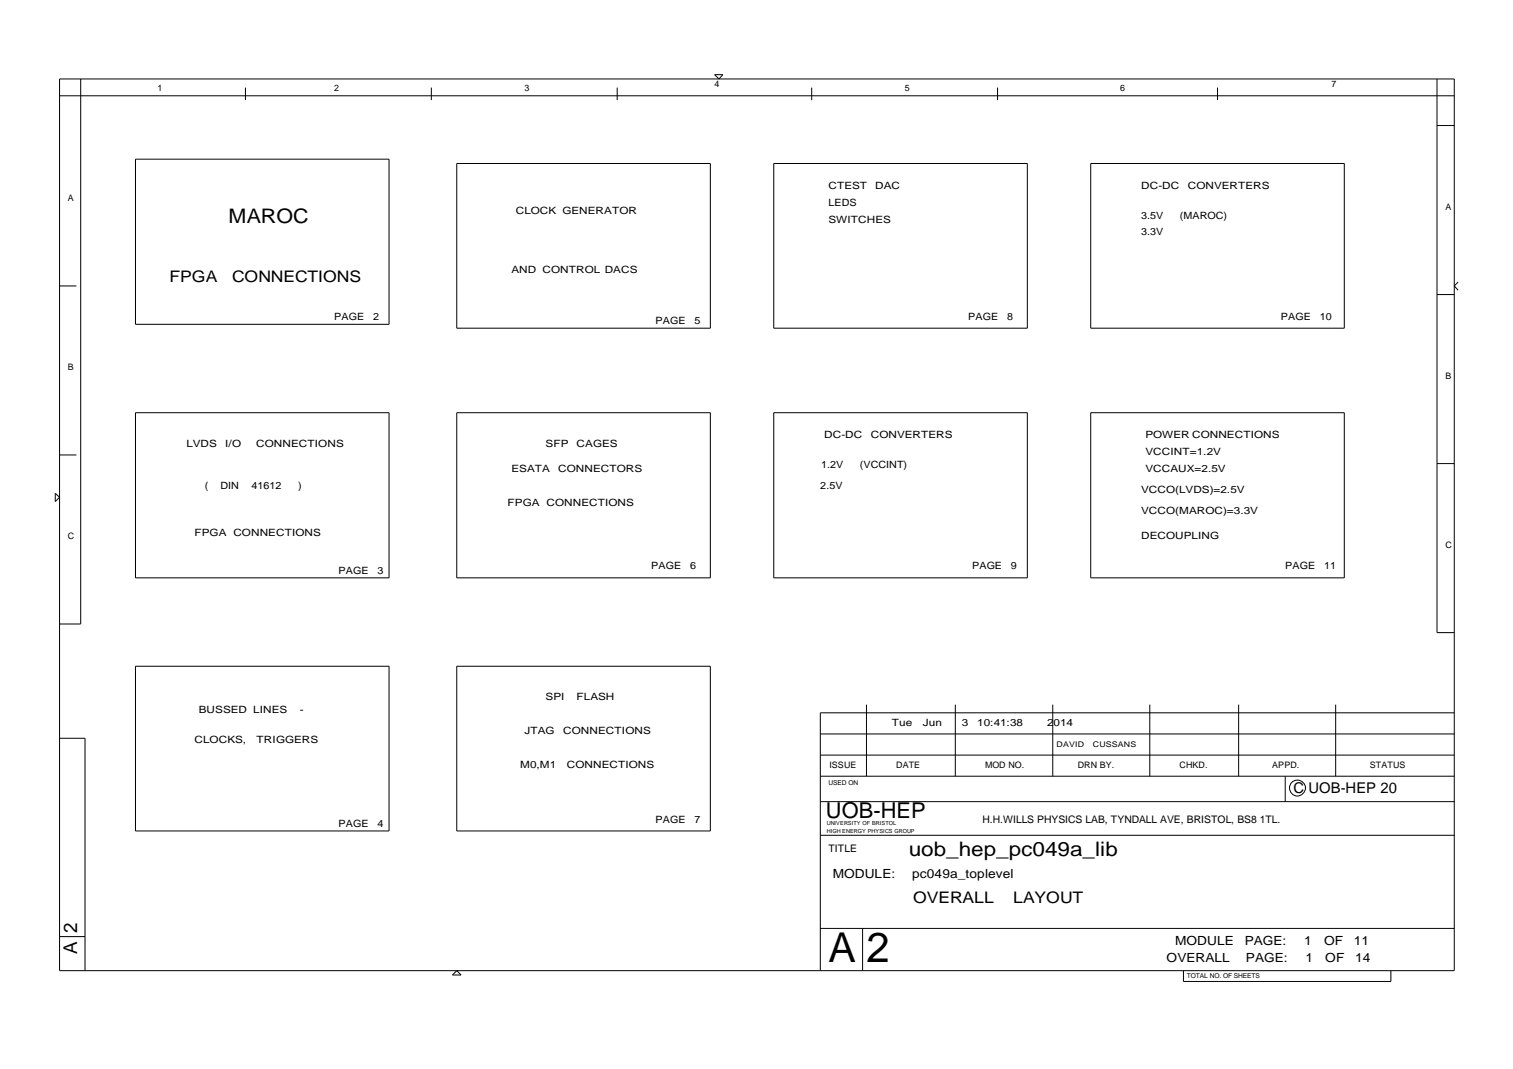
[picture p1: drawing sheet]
<svg xmlns="http://www.w3.org/2000/svg" width="297mm" height="210mm" viewBox="0 0 297 210" stroke-linecap="round" stroke-linejoin="round" font-family="sans-serif">
<defs><g id="words">
<text font-size="8.2" x="170.1" y="189">2</text>
<text font-size="8.1" x="162.7" y="188.9">A</text>
<text font-size="4.3" x="162.1" y="160.7">UOB-HEP</text>
<g font-size="3.9">
<text x="44.9" y="43.7">MAROC</text>
<text x="178.4" y="168.2">uob_hep_pc049a_lib</text>
</g>
<g font-size="3.7">
<text x="15.2" y="183.1" transform="rotate(-90 15.2 183.1)">2</text>
<text x="15.2" y="187.3" transform="rotate(-90 15.2 187.3)">A</text>
</g>
<g font-size="3.1">
<text x="33.3" y="55.4">FPGA</text>
<text x="45.6" y="55.4">CONNECTIONS</text>
<text x="179.3" y="177.3">OVERALL</text>
<text x="198.9" y="177.3">LAYOUT</text>
</g>
<text font-size="2.9" x="253.9" y="155.6">C UOB-HEP 20</text>
<g font-size="2.5">
<text x="163.5" y="172.3">MODULE:</text>
<text x="179.1" y="172.3">pc049a_toplevel</text>
<text x="230.7" y="185.6">MODULE</text>
<text x="244.4" y="185.6">PAGE:</text>
<text x="256" y="185.6">1</text>
<text x="259.9" y="185.6">OF</text>
<text x="265.8" y="185.6">11</text>
<text x="229" y="188.9">OVERALL</text>
<text x="244.6" y="188.9">PAGE:</text>
<text x="256.3" y="188.9">1</text>
<text x="260.2" y="188.9">OF</text>
<text x="266" y="188.9">14</text>
</g>
<g font-size="2">
<text x="162.7" y="40.4">LEDS</text>
<text x="162.7" y="37.1">CTEST</text>
<text x="171.8" y="37.1">DAC</text>
<text x="224" y="37.1">DC-DC</text>
<text x="233.2" y="37.1">CONVERTERS</text>
<text x="101.3" y="42.1">CLOCK GENERATOR</text>
<text x="162.7" y="43.7">SWITCHES</text>
<text x="224" y="42.9">3.5V</text>
<text x="224" y="46.2">3.3V</text>
<text x="231.7" y="42.9">(MAROC)</text>
<text x="100.4" y="53.7">AND CONTROL DACS</text>
<text x="65.6" y="62.8">PAGE</text>
<text x="73.2" y="62.8">2</text>
<text x="128.7" y="63.7">PAGE</text>
<text x="136.3" y="63.7">5</text>
<text x="190.1" y="62.8">PAGE</text>
<text x="197.7" y="62.8">8</text>
<text x="251.5" y="62.8">PAGE</text>
<text x="259.1" y="62.8">10</text>
<text x="36.6" y="87.7">LVDS</text>
<text x="44.2" y="87.7">I/O</text>
<text x="50.3" y="87.7">CONNECTIONS</text>
<text x="107.1" y="87.7">SFP</text>
<text x="113.2" y="87.7">CAGES</text>
<text x="161.8" y="86">DC-DC</text>
<text x="171" y="86">CONVERTERS</text>
<text x="224.9" y="86">POWER CONNECTIONS</text>
<text x="224.9" y="89.3">VCCINT=1.2V</text>
<text x="100.4" y="92.7">ESATA</text>
<text x="109.6" y="92.7">CONNECTORS</text>
<text x="161.2" y="91.9">1.2V</text>
<text x="168.8" y="91.9">(VCCINT)</text>
<text x="224.9" y="92.7">VCCAUX=2.5V</text>
<text x="40.2" y="96">(</text>
<text x="43.3" y="96">DIN</text>
<text x="49.4" y="96">41612</text>
<text x="58.5" y="96">)</text>
<text x="99.7" y="99.3">FPGA CONNECTIONS</text>
<text x="161" y="96">2.5V</text>
<text x="224" y="96.9">VCCO(LVDS)=2.5V</text>
<text x="224" y="101">VCCO(MAROC)=3.3V</text>
<text x="38.2" y="105.2">FPGA CONNECTIONS</text>
<text x="224" y="105.9">DECOUPLING</text>
<text x="66.5" y="112.6">PAGE</text>
<text x="74.1" y="112.6">3</text>
<text x="127.9" y="111.8">PAGE</text>
<text x="135.5" y="111.8">6</text>
<text x="190.9" y="111.8">PAGE</text>
<text x="198.5" y="111.8">9</text>
<text x="252.3" y="111.8">PAGE</text>
<text x="259.9" y="111.8">11</text>
<text x="107.1" y="137.5">SPI</text>
<text x="113.2" y="137.5">FLASH</text>
<text x="39" y="140">BUSSED LINES</text>
<text x="58.9" y="140">-</text>
<text x="175.1" y="142.5">Tue</text>
<text x="181.2" y="142.5">Jun</text>
<text x="188.8" y="142.5">3</text>
<text x="191.9" y="142.5">10:41:38</text>
<text x="205.6" y="142.5">2014</text>
<text x="38.2" y="145.8">CLOCKS,</text>
<text x="50.4" y="145.8">TRIGGERS</text>
<text x="103" y="144.1">JTAG</text>
<text x="110.6" y="144.1">CONNECTIONS</text>
<text x="102.1" y="150.8">M0,M1</text>
<text x="111.3" y="150.8">CONNECTIONS</text>
<text x="128.7" y="161.6">PAGE</text>
<text x="136.3" y="161.6">7</text>
<text x="192.9" y="161.6">H.H.WILLS PHYSICS LAB, TYNDALL AVE, BRISTOL, BS8 1TL.</text>
<text x="66.5" y="162.4">PAGE</text>
<text x="74.1" y="162.4">4</text>
<text x="162.7" y="167.3">TITLE</text>
</g>
<g font-size="1.7">
<text x="30.9" y="18">1</text>
<text x="65.6" y="18">2</text>
<text x="103" y="18">3</text>
<text x="140.3" y="17.1">4</text>
<text x="177.6" y="18">5</text>
<text x="219.9" y="18">6</text>
<text x="261.4" y="17.1">7</text>
<text x="13.3" y="39.5">A</text>
<text x="283.8" y="41.2">A</text>
<text x="13.3" y="72.7">B</text>
<text x="283.8" y="74.3">B</text>
<text x="13.3" y="105.8">C</text>
<text x="283.8" y="107.5">C</text>
<text x="162.8" y="150.7">ISSUE</text>
<text x="175.9" y="150.7">DATE</text>
<text x="193.4" y="150.7">MOD NO.</text>
<text x="211.6" y="150.7">DRN BY.</text>
<text x="231.6" y="150.7">CHKD.</text>
<text x="249.8" y="150.7">APPD.</text>
<text x="268.9" y="150.7">STATUS</text>
</g>
<g font-size="1.5">
<text x="207.4" y="146.7">DAVID</text>
<text x="214.6" y="146.7">CUSSANS</text>
</g>
<g font-size="1.3">
<text x="162.7" y="154.1">USED ON</text>
<text x="233" y="192.1">TOTAL NO. OF SHEETS</text>
</g>
<g font-size="1.1">
<text x="162.3" y="162.1">UNIVERSITY OF BRISTOL</text>
<text x="162.3" y="163.5">HIGH ENERGY PHYSICS GROUP</text>
</g>
</g></defs>
<g fill="none" stroke="#000" stroke-width=".2">
<path d="M11.7 15.5h273.8v175.1h-273.8zM11.7 18.8h273.8M15.8 15.5v107h-4.1M48.2 17.2v2.5M84.7 17.2v2.5M121.2 17.2v2.5M140.3 14.7h1.6l-.7 .8zM159.4 17.2v2.5M195.8 17.2v2.5M239 17.2v2.5M282.1 15.5v108.7h3.4M26.6 31.3h49.8v32.4h-49.8z"/>
<path d="M89.7 32.1h49.8v32.3h-49.8zM151.9 32.1h49.8v32.3h-49.8zM214.1 32.1h49.8v32.3h-49.8zM282.1 24.7h3.4M11.7 56.1h3.3M282.1 57.8h3.4M286.3 55.4l-.8 .7 .8 .9M10.8 96.9l.9 .7-.9 .9zM11.7 89.3h3.3M26.6 81h49.8v32.5h-49.8zM89.7 81h49.8v32.5h-49.8zM151.9 81h49.8v32.5h-49.8z"/>
<path d="M214.1 81h49.8v32.5h-49.8zM282.1 91h3.4M26.6 130.8h49.8v32.4h-49.8zM89.7 130.8h49.8v32.4h-49.8zM170.1 138.4v14M187.5 138.4v14M206.7 138.4v14M225.7 138.4v14M243.2 138.4v14M262.2 138.4v14M285.5 140h-124.5v50.6M11.7 145h5v45.6"/>
<path d="M161 148.3h124.5M161 144.1h124.5M161 157.4h124.5M161 152.4h124.5M252.3 152.4v5M256.3 154.7a1.56 1.56 0 0 1-2.2 1.5 1.56 1.56 0 0 1-.4-2.6 1.56 1.56 0 0 1 2.5 .6l.2 .6M161 164h124.5M11.7 183.9h5M88.8 191.4l.9-.8 .8 .8zM161 182.3h124.5M169.3 182.3v8.3M232.3 190.6v2.1h40.8v-2.1"/>
</g>
<use href="#words"/>
</svg>
